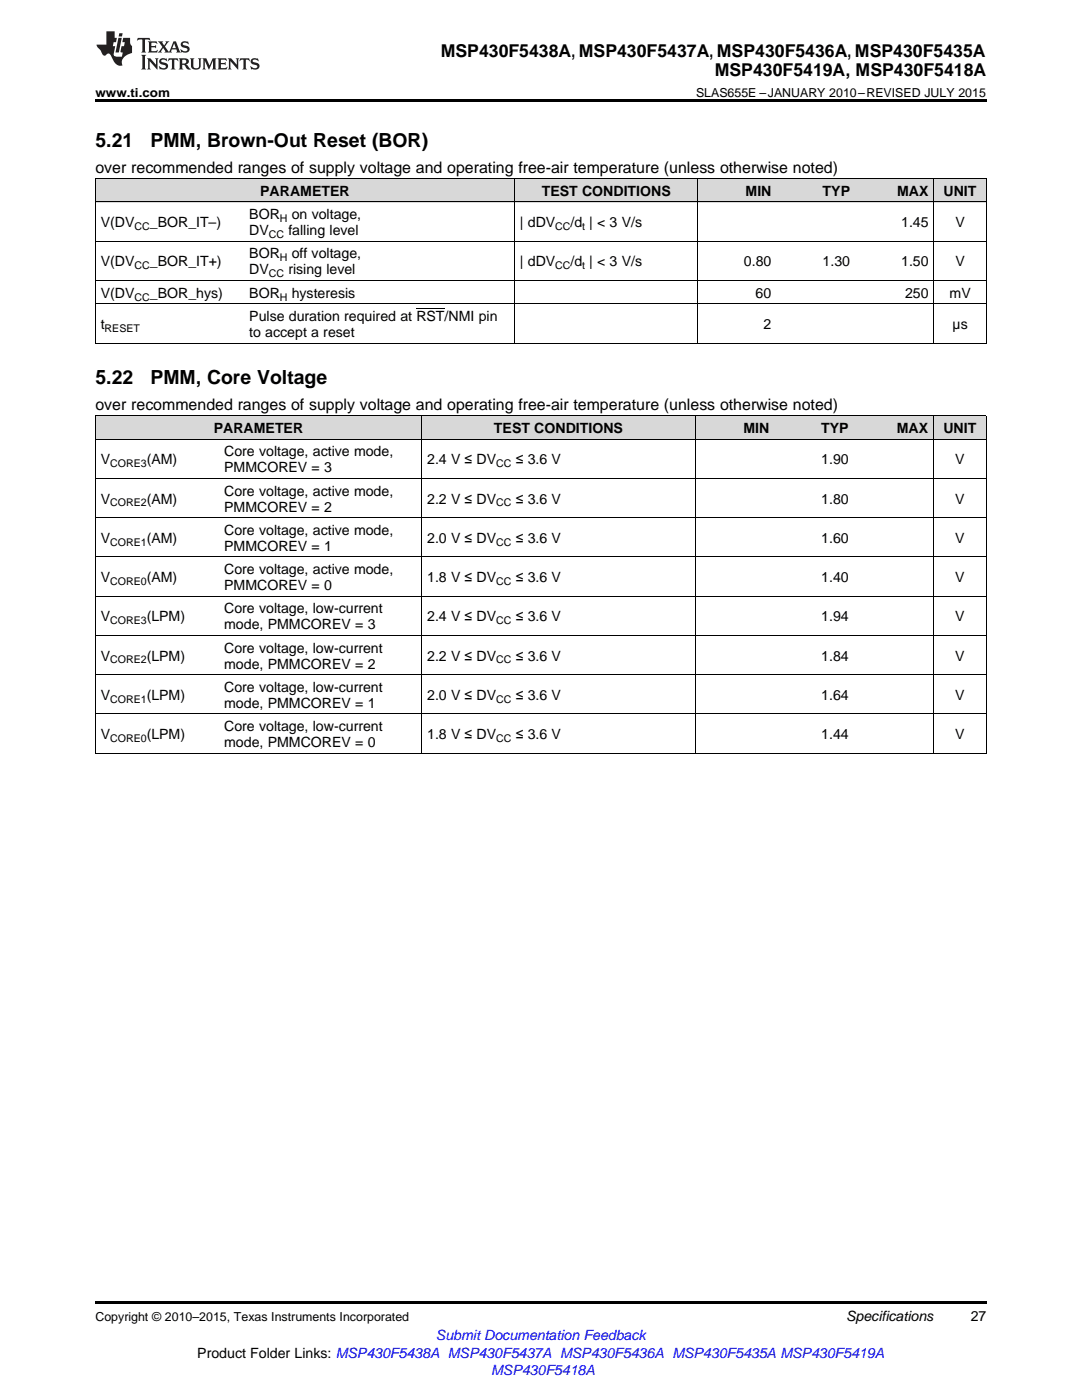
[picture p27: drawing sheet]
<svg xmlns="http://www.w3.org/2000/svg" width="216mm" height="279mm" viewBox="0 0 216 279" stroke-linecap="round" stroke-linejoin="round" font-family="sans-serif">
<defs><g id="words">
<g font-size="3.9">
<text x="19" y="29.3">5.21</text>
<text x="30" y="29.3">PMM, Brown-Out Reset (BOR)</text>
<text x="19" y="76.6">5.22</text>
<text x="30" y="76.6">PMM, Core Voltage</text>
</g>
<g font-size="3.5">
<text x="87.9" y="11.3">MSP430F5438A, MSP430F5437A, MSP430F5436A, MSP430F5435A</text>
<text x="142.6" y="15.2">MSP430F5419A, MSP430F5418A</text>
</g>
<g font-size="3.2">
<text x="19" y="34.4">over recommended ranges of supply voltage and operating free-air temperature (unless otherwise noted)</text>
<text x="19" y="81.8">over recommended ranges of supply voltage and operating free-air temperature (unless otherwise noted)</text>
</g>
<g font-size="2.8">
<text x="51.9" y="39.1">PARAMETER</text>
<text x="108.1" y="39.1">TEST CONDITIONS</text>
<text x="148.8" y="39.1">MIN</text>
<text x="164.1" y="39.1">TYP</text>
<text x="179" y="39.1">MAX</text>
<text x="188.3" y="39.1">UNIT</text>
<text x="20.1" y="45.3">V(DV</text>
<text x="29.9" y="45.3">_BOR_IT–)</text>
<text x="49.7" y="43.7">BOR</text>
<text x="49.7" y="46.9">DV</text>
<text x="57.5" y="46.9">falling level</text>
<text x="58.2" y="43.7">on voltage,</text>
<text x="103.8" y="45.3">| dDV</text>
<text x="113.9" y="45.3">/d | &lt; 3 V/s</text>
<text x="179.8" y="45.3">1.45</text>
<text x="190.6" y="45.3">V</text>
<text x="20.1" y="53.2">V(DV</text>
<text x="29.9" y="53.2">_BOR_IT+)</text>
<text x="49.7" y="51.6">BOR</text>
<text x="58.2" y="51.6">off voltage,</text>
<text x="103.8" y="53.2">| dDV</text>
<text x="113.9" y="53.2">/d | &lt; 3 V/s</text>
<text x="148.4" y="53.2">0.80</text>
<text x="164.1" y="53.2">1.30</text>
<text x="179.8" y="53.2">1.50</text>
<text x="190.6" y="53.2">V</text>
<text x="20.1" y="59.4">V(DV</text>
<text x="29.9" y="59.4">_BOR_hys)</text>
<text x="49.7" y="54.8">DV</text>
<text x="49.7" y="59.4">BOR</text>
<text x="57.5" y="54.8">rising level</text>
<text x="58.2" y="59.4">hysteresis</text>
<text x="150.8" y="59.4">60</text>
<text x="180.6" y="59.4">250</text>
<text x="189.5" y="59.4">mV</text>
<text x="20.1" y="65.7">t</text>
<text x="49.7" y="64.1">Pulse duration required at RST/NMI pin</text>
<text x="152.4" y="65.7">2</text>
<text x="190.1" y="65.7">µs</text>
<text x="49.7" y="67.2">to accept a reset</text>
<text x="42.7" y="86.4">PARAMETER</text>
<text x="98.6" y="86.4">TEST CONDITIONS</text>
<text x="148.3" y="86.4">MIN</text>
<text x="163.9" y="86.4">TYP</text>
<text x="178.9" y="86.4">MAX</text>
<text x="188.2" y="86.4">UNIT</text>
<text x="20.1" y="92.7">V</text>
<text x="29.3" y="92.7">(AM)</text>
<text x="44.7" y="91.1">Core voltage, active mode,</text>
<text x="44.7" y="94.3">PMMCOREV = 3</text>
<text x="85.2" y="92.7">2.4 V ≤ DV</text>
<text x="102.9" y="92.7">≤ 3.6 V</text>
<text x="163.9" y="92.7">1.90</text>
<text x="190.6" y="92.7">V</text>
<text x="20.1" y="100.5">V</text>
<text x="29.3" y="100.5">(AM)</text>
<text x="44.7" y="98.9">Core voltage, active mode,</text>
<text x="85.2" y="100.5">2.2 V ≤ DV</text>
<text x="102.9" y="100.5">≤ 3.6 V</text>
<text x="163.9" y="100.5">1.80</text>
<text x="190.6" y="100.5">V</text>
<text x="44.7" y="102.1">PMMCOREV = 2</text>
<text x="44.7" y="106.8">Core voltage, active mode,</text>
<text x="20.1" y="108.3">V</text>
<text x="29.3" y="108.3">(AM)</text>
<text x="44.7" y="109.9">PMMCOREV = 1</text>
<text x="85.2" y="108.3">2.0 V ≤ DV</text>
<text x="102.9" y="108.3">≤ 3.6 V</text>
<text x="163.9" y="108.3">1.60</text>
<text x="190.6" y="108.3">V</text>
<text x="20.1" y="116.2">V</text>
<text x="29.3" y="116.2">(AM)</text>
<text x="44.7" y="114.6">Core voltage, active mode,</text>
<text x="44.7" y="117.8">PMMCOREV = 0</text>
<text x="85.2" y="116.2">1.8 V ≤ DV</text>
<text x="102.9" y="116.2">≤ 3.6 V</text>
<text x="163.9" y="116.2">1.40</text>
<text x="190.6" y="116.2">V</text>
<text x="20.1" y="124">V</text>
<text x="29.3" y="124">(LPM)</text>
<text x="44.7" y="122.4">Core voltage, low-current</text>
<text x="44.7" y="125.6">mode, PMMCOREV = 3</text>
<text x="85.2" y="124">2.4 V ≤ DV</text>
<text x="102.9" y="124">≤ 3.6 V</text>
<text x="163.9" y="124">1.94</text>
<text x="190.6" y="124">V</text>
<text x="20.1" y="131.8">V</text>
<text x="29.3" y="131.8">(LPM)</text>
<text x="44.7" y="130.2">Core voltage, low-current</text>
<text x="85.2" y="131.8">2.2 V ≤ DV</text>
<text x="102.9" y="131.8">≤ 3.6 V</text>
<text x="163.9" y="131.8">1.84</text>
<text x="190.6" y="131.8">V</text>
<text x="44.7" y="133.4">mode, PMMCOREV = 2</text>
<text x="20.1" y="139.7">V</text>
<text x="29.3" y="139.7">(LPM)</text>
<text x="44.7" y="138.1">Core voltage, low-current</text>
<text x="44.7" y="141.3">mode, PMMCOREV = 1</text>
<text x="85.2" y="139.7">2.0 V ≤ DV</text>
<text x="102.9" y="139.7">≤ 3.6 V</text>
<text x="163.9" y="139.7">1.64</text>
<text x="190.6" y="139.7">V</text>
<text x="20.1" y="147.5">V</text>
<text x="29.3" y="147.5">(LPM)</text>
<text x="44.7" y="145.9">Core voltage, low-current</text>
<text x="44.7" y="149.1">mode, PMMCOREV = 0</text>
<text x="85.2" y="147.5">1.8 V ≤ DV</text>
<text x="102.9" y="147.5">≤ 3.6 V</text>
<text x="163.9" y="147.5">1.44</text>
<text x="190.6" y="147.5">V</text>
<text x="168.8" y="263.6">Specifications</text>
<text x="193.7" y="263.6">27</text>
<text x="39.4" y="270.9">Product Folder Links: MSP430F5438A MSP430F5437A MSP430F5436A MSP430F5435A MSP430F5419A</text>
</g>
<g font-size="2.8" fill="#00f">
<text x="87" y="267.4">Submit Documentation Feedback</text>
<text x="98" y="274.5">MSP430F5418A</text>
</g>
<g font-size="2.5">
<text x="19" y="19.3">www.ti.com</text>
<text x="138.9" y="19.3">SLAS655E –JANUARY 2010–REVISED JULY 2015</text>
<text x="19" y="263.6">Copyright © 2010–2015, Texas Instruments Incorporated</text>
</g>
<g font-size="2.1">
<text x="26.8" y="45.9">CC</text>
<text x="53.7" y="47.5">CC</text>
<text x="55.8" y="44.3">H</text>
<text x="110.8" y="45.9">CC</text>
<text x="116.2" y="45.9">t</text>
<text x="26.8" y="53.7">CC</text>
<text x="55.8" y="52.1">H</text>
<text x="110.8" y="53.7">CC</text>
<text x="116.2" y="53.7">t</text>
<text x="26.8" y="60">CC</text>
<text x="53.7" y="55.3">CC</text>
<text x="55.8" y="60">H</text>
<text x="20.9" y="66.2">RESET</text>
<text x="22" y="93.2">CORE3</text>
<text x="99" y="93.2">CC</text>
<text x="22" y="101.1">CORE2</text>
<text x="99" y="101.1">CC</text>
<text x="22" y="108.9">CORE1</text>
<text x="99" y="108.9">CC</text>
<text x="22" y="116.7">CORE0</text>
<text x="99" y="116.7">CC</text>
<text x="22" y="124.6">CORE3</text>
<text x="99" y="124.6">CC</text>
<text x="22" y="132.4">CORE2</text>
<text x="99" y="132.4">CC</text>
<text x="22" y="140.2">CORE1</text>
<text x="99" y="140.2">CC</text>
<text x="22" y="148.1">CORE0</text>
<text x="99" y="148.1">CC</text>
</g>
</g></defs>
<g fill="#d8d8d8">
<path d="M19 83h24.7v4.7h-24.7z"/>
<path d="M43.7 83h40.5v4.7h-40.5z"/>
<path d="M84.2 83h54.5v4.7h-54.5z"/>
<path d="M138.7 83h15.9v4.7h-15.9z"/>
<path d="M154.6 83h15.8v4.7h-15.8z"/>
<path d="M170.4 83h15.9v4.7h-15.9z"/>
<path d="M186.3 83h10.5v4.7h-10.5z"/>
<path d="M19 35.7h29.7v4.7h-29.7z"/>
<path d="M48.7 35.7h54v4.7h-54z"/>
<path d="M102.7 35.7h36.6v4.7h-36.6z"/>
<path d="M139.3 35.7h15.7v4.7h-15.7z"/>
<path d="M155 35.7h15.7v4.7h-15.7z"/>
<path d="M170.7 35.7h15.7v4.7h-15.7z"/>
<path d="M186.4 35.7h10.4v4.7h-10.4z"/>
</g>
<path d="M19 19.9h177.8v.5h-177.8zM19 259.7h177.8v.5h-177.8z" fill="#000"/>
<g fill="none" stroke="#000" stroke-width=".2">
<path d="M19 35.6h177.8M19.1 35.7v32.8M102.6 35.7v32.8M139.3 35.7v32.8M186.3 35.7v32.8M196.8 35.7v32.8M19 56h177.8M19 48.1h177.8M19 40.3h177.8M19 68.5h177.8M19 60.6h177.8M19 95.5h177.8"/>
<path d="M19 87.6h177.8M19 83h177.8M19.1 83v67.4M84.1 83v67.4M138.7 83v67.4M186.2 83v67.4M196.8 83v67.4M19 119h177.8M19 111.1h177.8M19 103.3h177.8M19 134.6h177.8M19 126.8h177.8"/>
<path d="M19 150.3h177.8M19 142.5h177.8"/>
</g>
<g fill="#231f20">
<path d="M27.5 7.6l-.1 .5 .4-.2h.6v.1v2.1l-.2 .4h1l-.3-.4v-2.1l.1-.1h.5l.5 .2-.2-.5zM29.5 8.3l.2 .3v1.5l-.2 .4h1.8l.2-.6a1.04 1.04 0 0 1-1.3 .2v-.7h.6l.3 .2v-.6l-.3 .2h-.6v-.6l.8-.1 .4 .3-.2-.5zM31.5 8.3l.9 1.1-.9 1.1h.8l-.2-.2 .5-.7 .4 .7-.2 .2h1.5l-.1-.2 .1-.4h.9l.1 .4-.2 .2h1l-.3-.3-.7-1.9h-.5l-.9 2-.8-1 .9-1h-.8l.1 .3-.3 .5-.4-.6 .2-.2zM34.7 8.6l.4 1h-.7zM36.3 8.4a.63 .63 0 0 0-.2 .7 .63 .63 0 0 0 .6 .4l.6 .2 .1 .2a.75 .75 0 0 1-.7 .4 .75 .75 0 0 1-.6-.5l.1 .7 .1-.1a1.11 1.11 0 0 0 1.5-.6 1.13 1.13 0 0 0-1.2-.8l-.1-.4a1.04 1.04 0 0 1 1.2 .2l-.2-.5-.1 .1-.5-.2zM28.2 10.9l.2 .4v2.2l-.2 .4h1l-.3-.4v-2.2l.3-.4zM29.3 11.6l.3 .4v1.5l-.3 .4h.8l-.2-.4v-1.3l1.5 1.7v-1.9l.2-.4h-.7l.2 .4v.9l-1.1-1.3zM32 11.8a.62 .62 0 0 0-.2 .7 .62 .62 0 0 0 .6 .4l.6 .1 .1 .3a.76 .76 0 0 1-.7 .3 .76 .76 0 0 1-.6-.4l.1 .7 .1-.1a1.11 1.11 0 0 0 1.5-.6 1.13 1.13 0 0 0-1.2-.8l-.1-.4a1.04 1.04 0 0 1 1.2 .2l-.2-.6-.1 .1-.5-.1zM33.7 11.6l-.2 .6a.61 .61 0 0 1 .8-.3v1.6l-.2 .4h.9l-.2-.4v-1.6a.63 .63 0 0 1 .8 .3l-.2-.6zM35.6 11.6l.3 .4v1.5l-.3 .4h1l-.2-.2v-.8l.5 .2a.76 .76 0 0 0 1.2 .7l-1-1a.58 .58 0 0 0 .6-.5 .58 .58 0 0 0-.5-.6zM36.4 11.9h.1a.45 .45 0 0 1 .5 .1 .45 .45 0 0 1 .1 .5l-.7 .2zM37.9 11.6l.2 .2a2.17 2.17 0 0 0 .3 1.9 .99 .99 0 0 0 1.6-.6v-1.1l.2-.4h-.7l.2 .2a1.92 1.92 0 0 1-.2 1.8 .6 .6 0 0 1-.9-.5v-1.1l.2-.4zM40.4 11.6l.2 .4v1.5l-.2 .4h.7l-.2-.4v-1.4l.8 1.8 .8-1.8v1.4l-.2 .4h.9l-.2-.4v-1.5l.2-.4h-.8l-.6 1.5-.6-1.5zM43.4 11.6l.2 .4v1.5l-.2 .4h1.8l.2-.6a1.04 1.04 0 0 1-1.3 .1v-.6h.5l.4 .2v-.6l-.4 .2h-.5v-.7h.8l.3 .3-.1-.6zM45.5 11.6l.2 .4v1.5l-.2 .4h.7l-.2-.4v-1.3l1.5 1.7v-1.9l.2-.4h-.7l.2 .4v.9l-1.1-1.3zM47.9 11.6l-.1 .6a.61 .61 0 0 1 .8-.3v1.6l-.3 .4h1l-.3-.4 .1-1.6a.63 .63 0 0 1 .7 .3l-.1-.6zM50.2 11.8a.62 .62 0 0 0-.2 .7 .62 .62 0 0 0 .6 .4l.6 .1 .2 .3a.76 .76 0 0 1-.8 .3 .76 .76 0 0 1-.6-.4l.1 .7 .2-.1a1.11 1.11 0 0 0 1.5-.6 1.13 1.13 0 0 0-1.3-.8l-.1-.4a1.04 1.04 0 0 1 1.2 .2l-.1-.6-.2 .1-.5-.1z"/>
<path d="M21.2 6.3v2.6h-1.9l.1 .4 .7 .9a.91 .91 0 0 0 1 .8 .56 .56 0 0 1 .5-.3 .56 .56 0 0 1 .5 .3l.4 .8a1.53 1.53 0 0 0 1.9 1.2 1.54 1.54 0 0 1 1-2.1l.9-.3v-1.4a1.52 1.52 0 0 1-.3-1.6h-1.4l-.2 .8h.5l-.2 .8h-.4l-.2 1v.2l.4 .1-.2 .8a1.93 1.93 0 0 1-1.6-.3l.3-1.8h-.5l.2-.8h.4l.2-.8h-.4v-1.3zM23.6 7.6l-.6 2.9h.7l.6-2.9zM23.8 6.6l-.1 .7h.6l.2-.7z"/>
</g>
<path d="M83.1 61.6h5.6" fill="none" stroke="#000" stroke-width=".2"/>
<use href="#words"/>
</svg>
